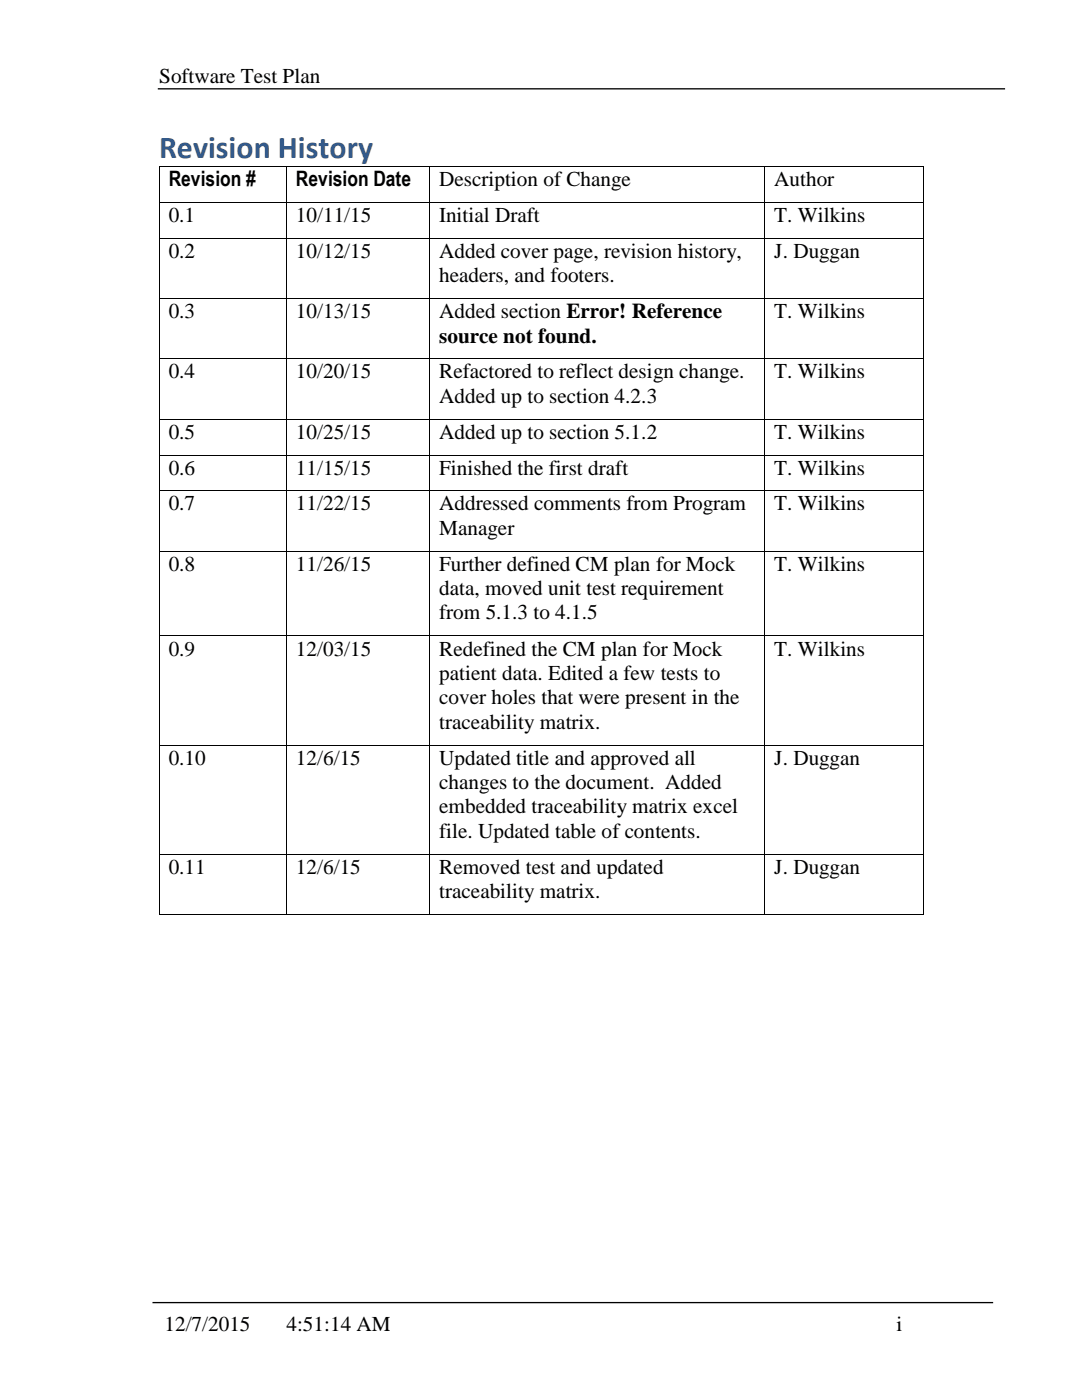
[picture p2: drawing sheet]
<svg xmlns="http://www.w3.org/2000/svg" width="216mm" height="279mm" viewBox="0 0 216 279" stroke-linecap="round" stroke-linejoin="round" font-family="sans-serif">
<defs><g id="words">
<text font-size="6.3" fill="#345a8a" x="31.8" y="31.5">Revision History</text>
<g font-size="4.2">
<text x="31.8" y="16.5">Software Test Plan</text>
<text x="33.7" y="37.2">Revision #</text>
<text x="59.1" y="37.2">Revision Date</text>
<text x="87.6" y="37.1">Description of Change</text>
<text x="154.5" y="37.1">Author</text>
<text x="33.7" y="44.3">0.1</text>
<text x="59.1" y="44.3">10/11/15</text>
<text x="87.6" y="44.3">Initial Draft</text>
<text x="154.5" y="44.3">T. Wilkins</text>
<text x="33.7" y="51.5">0.2</text>
<text x="59.1" y="51.5">10/12/15</text>
<text x="87.6" y="51.5">Added cover page, revision history,</text>
<text x="154.5" y="51.5">J. Duggan</text>
<text x="87.6" y="56.4">headers, and footers.</text>
<text x="33.7" y="63.5">0.3</text>
<text x="59.1" y="63.5">10/13/15</text>
<text x="87.6" y="63.5">Added section Error! Reference</text>
<text x="154.5" y="63.5">T. Wilkins</text>
<text x="87.6" y="68.5">source not found.</text>
<text x="33.7" y="75.5">0.4</text>
<text x="59.1" y="75.5">10/20/15</text>
<text x="87.6" y="75.5">Refactored to reflect design change.</text>
<text x="154.5" y="75.5">T. Wilkins</text>
<text x="87.6" y="80.4">Added up to section 4.2.3</text>
<text x="33.7" y="87.6">0.5</text>
<text x="59.1" y="87.6">10/25/15</text>
<text x="87.6" y="87.6">Added up to section 5.1.2</text>
<text x="154.5" y="87.6">T. Wilkins</text>
<text x="33.7" y="94.7">0.6</text>
<text x="59.1" y="94.7">11/15/15</text>
<text x="87.6" y="94.7">Finished the first draft</text>
<text x="154.5" y="94.7">T. Wilkins</text>
<text x="33.7" y="101.9">0.7</text>
<text x="59.1" y="101.9">11/22/15</text>
<text x="87.6" y="101.9">Addressed comments from Program</text>
<text x="154.5" y="101.9">T. Wilkins</text>
<text x="87.6" y="106.7">Manager</text>
<text x="33.7" y="113.9">0.8</text>
<text x="59.1" y="113.9">11/26/15</text>
<text x="87.6" y="113.9">Further defined CM plan for Mock</text>
<text x="154.5" y="113.9">T. Wilkins</text>
<text x="87.6" y="118.8">data, moved unit test requirement</text>
<text x="87.6" y="123.6">from 5.1.3 to 4.1.5</text>
<text x="33.7" y="130.8">0.9</text>
<text x="59.1" y="130.8">12/03/15</text>
<text x="87.6" y="130.8">Redefined the CM plan for Mock</text>
<text x="154.5" y="130.8">T. Wilkins</text>
<text x="87.6" y="135.7">patient data. Edited a few tests to</text>
<text x="87.6" y="140.6">cover holes that were present in the</text>
<text x="87.6" y="145.4">traceability matrix.</text>
<text x="33.7" y="152.6">0.10</text>
<text x="59.1" y="152.6">12/6/15</text>
<text x="87.6" y="152.6">Updated title and approved all</text>
<text x="154.5" y="152.6">J. Duggan</text>
<text x="87.6" y="157.5">changes to the document. Added</text>
<text x="87.6" y="162.3">embedded traceability matrix excel</text>
<text x="87.6" y="167.2">file. Updated table of contents.</text>
<text x="33.7" y="174.4">0.11</text>
<text x="59.1" y="174.4">12/6/15</text>
<text x="87.6" y="174.4">Removed test and updated</text>
<text x="87.6" y="179.2">traceability matrix.</text>
<text x="154.5" y="174.4">J. Duggan</text>
<text x="32.8" y="265.7">12/7/2015</text>
<text x="57.2" y="265.7">4:51:14 AM</text>
<text x="178.9" y="265.7">i</text>
</g>
</g></defs>
<path d="M31.5 17.7h169.1M30.4 260h167.8" fill="none" stroke="#000" stroke-width=".26"/>
<g fill="#000">
<path d="M31.7 33.2h.1v.1h-.1z" fill-rule="evenodd"/>
<path d="M31.7 33.2h.1v.1h-.1z" fill-rule="evenodd"/>
<path d="M57.1 33.2h.1v.1h-.1z" fill-rule="evenodd"/>
<path d="M85.7 33.2h.1v.1h-.1z" fill-rule="evenodd"/>
<path d="M152.5 33.2h.2v.1h-.2z" fill-rule="evenodd"/>
<path d="M184.1 33.2h.2v.1h-.2z" fill-rule="evenodd"/>
<path d="M184.1 33.2h.2v.1h-.2z" fill-rule="evenodd"/>
<path d="M31.7 40.3h.1v.2h-.1z" fill-rule="evenodd"/>
<path d="M31.7 47.5h.1v.1h-.1z" fill-rule="evenodd"/>
<path d="M31.7 59.5h.1v.2h-.1z" fill-rule="evenodd"/>
<path d="M57.1 40.3h.1v.2h-.1z" fill-rule="evenodd"/>
<path d="M57.1 47.5h.1v.1h-.1z" fill-rule="evenodd"/>
<path d="M57.1 59.5h.1v.2h-.1z" fill-rule="evenodd"/>
<path d="M85.7 40.3h.1v.2h-.1z" fill-rule="evenodd"/>
<path d="M85.7 47.5h.1v.1h-.1z" fill-rule="evenodd"/>
<path d="M85.7 59.5h.1v.2h-.1z" fill-rule="evenodd"/>
<path d="M152.5 40.3h.2v.2h-.2z" fill-rule="evenodd"/>
<path d="M152.5 47.5h.2v.1h-.2z" fill-rule="evenodd"/>
<path d="M152.5 59.5h.2v.2h-.2z" fill-rule="evenodd"/>
<path d="M184.1 40.3h.2v.2h-.2z" fill-rule="evenodd"/>
<path d="M184.1 47.5h.2v.1h-.2z" fill-rule="evenodd"/>
<path d="M184.1 59.5h.2v.2h-.2z" fill-rule="evenodd"/>
<path d="M31.7 71.6h.1v.1h-.1z" fill-rule="evenodd"/>
<path d="M57.1 71.6h.1v.1h-.1z" fill-rule="evenodd"/>
<path d="M85.7 71.6h.1v.1h-.1z" fill-rule="evenodd"/>
<path d="M152.5 71.6h.2v.1h-.2z" fill-rule="evenodd"/>
<path d="M184.1 71.6h.2v.1h-.2z" fill-rule="evenodd"/>
<path d="M31.7 83.6h.1v.1h-.1z" fill-rule="evenodd"/>
<path d="M31.7 90.7h.1v.2h-.1z" fill-rule="evenodd"/>
<path d="M31.7 97.9h.1v.2h-.1z" fill-rule="evenodd"/>
<path d="M57.1 83.6h.1v.1h-.1z" fill-rule="evenodd"/>
<path d="M57.1 90.7h.1v.2h-.1z" fill-rule="evenodd"/>
<path d="M57.1 97.9h.1v.2h-.1z" fill-rule="evenodd"/>
<path d="M85.7 83.6h.1v.1h-.1z" fill-rule="evenodd"/>
<path d="M85.7 90.7h.1v.2h-.1z" fill-rule="evenodd"/>
<path d="M85.7 97.9h.1v.2h-.1z" fill-rule="evenodd"/>
<path d="M152.5 83.6h.2v.1h-.2z" fill-rule="evenodd"/>
<path d="M152.5 90.7h.2v.2h-.2z" fill-rule="evenodd"/>
<path d="M152.5 97.9h.2v.2h-.2z" fill-rule="evenodd"/>
<path d="M184.1 83.6h.2v.1h-.2z" fill-rule="evenodd"/>
<path d="M184.1 90.7h.2v.2h-.2z" fill-rule="evenodd"/>
<path d="M184.1 97.9h.2v.2h-.2z" fill-rule="evenodd"/>
<path d="M31.7 109.9h.1v.2h-.1z" fill-rule="evenodd"/>
<path d="M57.1 109.9h.1v.2h-.1z" fill-rule="evenodd"/>
<path d="M85.7 109.9h.1v.2h-.1z" fill-rule="evenodd"/>
<path d="M152.5 109.9h.2v.2h-.2z" fill-rule="evenodd"/>
<path d="M184.1 109.9h.2v.2h-.2z" fill-rule="evenodd"/>
<path d="M31.7 126.8h.1v.2h-.1z" fill-rule="evenodd"/>
<path d="M57.1 126.8h.1v.2h-.1z" fill-rule="evenodd"/>
<path d="M85.7 126.8h.1v.2h-.1z" fill-rule="evenodd"/>
<path d="M152.5 126.8h.2v.2h-.2z" fill-rule="evenodd"/>
<path d="M184.1 126.8h.2v.2h-.2z" fill-rule="evenodd"/>
<path d="M31.7 148.6h.1v.2h-.1z" fill-rule="evenodd"/>
<path d="M57.1 148.6h.1v.2h-.1z" fill-rule="evenodd"/>
<path d="M85.7 148.6h.1v.2h-.1z" fill-rule="evenodd"/>
<path d="M152.5 148.6h.2v.2h-.2z" fill-rule="evenodd"/>
<path d="M184.1 148.6h.2v.2h-.2z" fill-rule="evenodd"/>
<path d="M31.7 170.4h.1v.1h-.1z" fill-rule="evenodd"/>
<path d="M57.1 170.4h.1v.1h-.1z" fill-rule="evenodd"/>
<path d="M85.7 170.4h.1v.1h-.1z" fill-rule="evenodd"/>
<path d="M152.5 170.4h.2v.1h-.2z" fill-rule="evenodd"/>
<path d="M184.1 170.4h.2v.1h-.2z" fill-rule="evenodd"/>
<path d="M31.7 182.4h.1v.2h-.1z" fill-rule="evenodd"/>
<path d="M31.7 182.4h.1v.2h-.1z" fill-rule="evenodd"/>
<path d="M57.1 182.4h.1v.2h-.1z" fill-rule="evenodd"/>
<path d="M85.7 182.4h.1v.2h-.1z" fill-rule="evenodd"/>
<path d="M152.5 182.4h.2v.2h-.2z" fill-rule="evenodd"/>
<path d="M184.1 182.4h.2v.2h-.2z" fill-rule="evenodd"/>
<path d="M184.1 182.4h.2v.2h-.2z" fill-rule="evenodd"/>
</g>
<g fill="none" stroke="#000" stroke-width=".2">
<path d="M31.8 33.3v7M31.8 33.2h25.3M57.2 33.3v7M57.2 33.2h28.5M85.7 33.3v7M85.8 33.2h66.7M152.6 33.3v7M152.7 33.2h31.4M184.2 33.3v7M31.8 40.5v7M31.8 47.6v11.9M31.8 59.7v11.9"/>
<path d="M31.8 40.4h25.3M31.8 47.5h25.3M31.8 59.6h25.3M57.2 40.5v7M57.2 47.6v11.9M57.2 59.7v11.9M57.2 40.4h28.5M57.2 47.5h28.5M57.2 59.6h28.5M85.7 40.5v7M85.7 47.6v11.9M85.7 59.7v11.9"/>
<path d="M85.8 40.4h66.7M85.8 47.5h66.7M85.8 59.6h66.7M152.6 40.5v7M152.6 47.6v11.9M152.6 59.7v11.9M152.7 40.4h31.4M152.7 47.5h31.4M152.7 59.6h31.4M184.2 40.5v7M184.2 47.6v11.9M184.2 59.7v11.9"/>
<path d="M31.8 71.7v11.9M31.8 71.6h25.3M57.2 71.7v11.9M57.2 71.6h28.5M85.7 71.7v11.9M85.8 71.6h66.7M152.6 71.7v11.9M152.7 71.6h31.4M184.2 71.7v11.9M31.8 83.7v7M31.8 90.9v7M31.8 98.1v11.8"/>
<path d="M31.8 83.7h25.3M31.8 90.8h25.3M31.8 98h25.3M57.2 83.7v7M57.2 90.9v7M57.2 98.1v11.8M57.2 83.7h28.5M57.2 90.8h28.5M57.2 98h28.5M85.7 83.7v7M85.7 90.9v7M85.7 98.1v11.8"/>
<path d="M85.8 83.7h66.7M85.8 90.8h66.7M85.8 98h66.7M152.6 83.7v7M152.6 90.9v7M152.6 98.1v11.8M152.7 83.7h31.4M152.7 90.8h31.4M152.7 98h31.4M184.2 83.7v7M184.2 90.9v7M184.2 98.1v11.8"/>
<path d="M31.8 110.1v16.7M31.8 110h25.3M57.2 110.1v16.7M57.2 110h28.5M85.7 110.1v16.7M85.8 110h66.7M152.6 110.1v16.7M152.7 110h31.4M184.2 110.1v16.7M31.8 127v21.6M31.8 126.9h25.3M57.2 127v21.6"/>
<path d="M57.2 126.9h28.5M85.7 127v21.6M85.8 126.9h66.7M152.6 127v21.6M152.7 126.9h31.4M184.2 127v21.6M31.8 148.8v21.6M31.8 148.7h25.3M57.2 148.8v21.6M57.2 148.7h28.5M85.7 148.8v21.6M85.8 148.7h66.7"/>
<path d="M152.6 148.8v21.6M152.7 148.7h31.4M184.2 148.8v21.6M31.8 170.5v11.9M31.8 170.5h25.3M57.2 170.5v11.9M57.2 170.5h28.5M85.7 170.5v11.9M85.8 170.5h66.7M152.6 170.5v11.9M152.7 170.5h31.4M184.2 170.5v11.9"/>
<path d="M31.8 182.5h25.3M57.2 182.5h28.5M85.8 182.5h66.7M152.7 182.5h31.4"/>
</g>
<use href="#words"/>
</svg>
